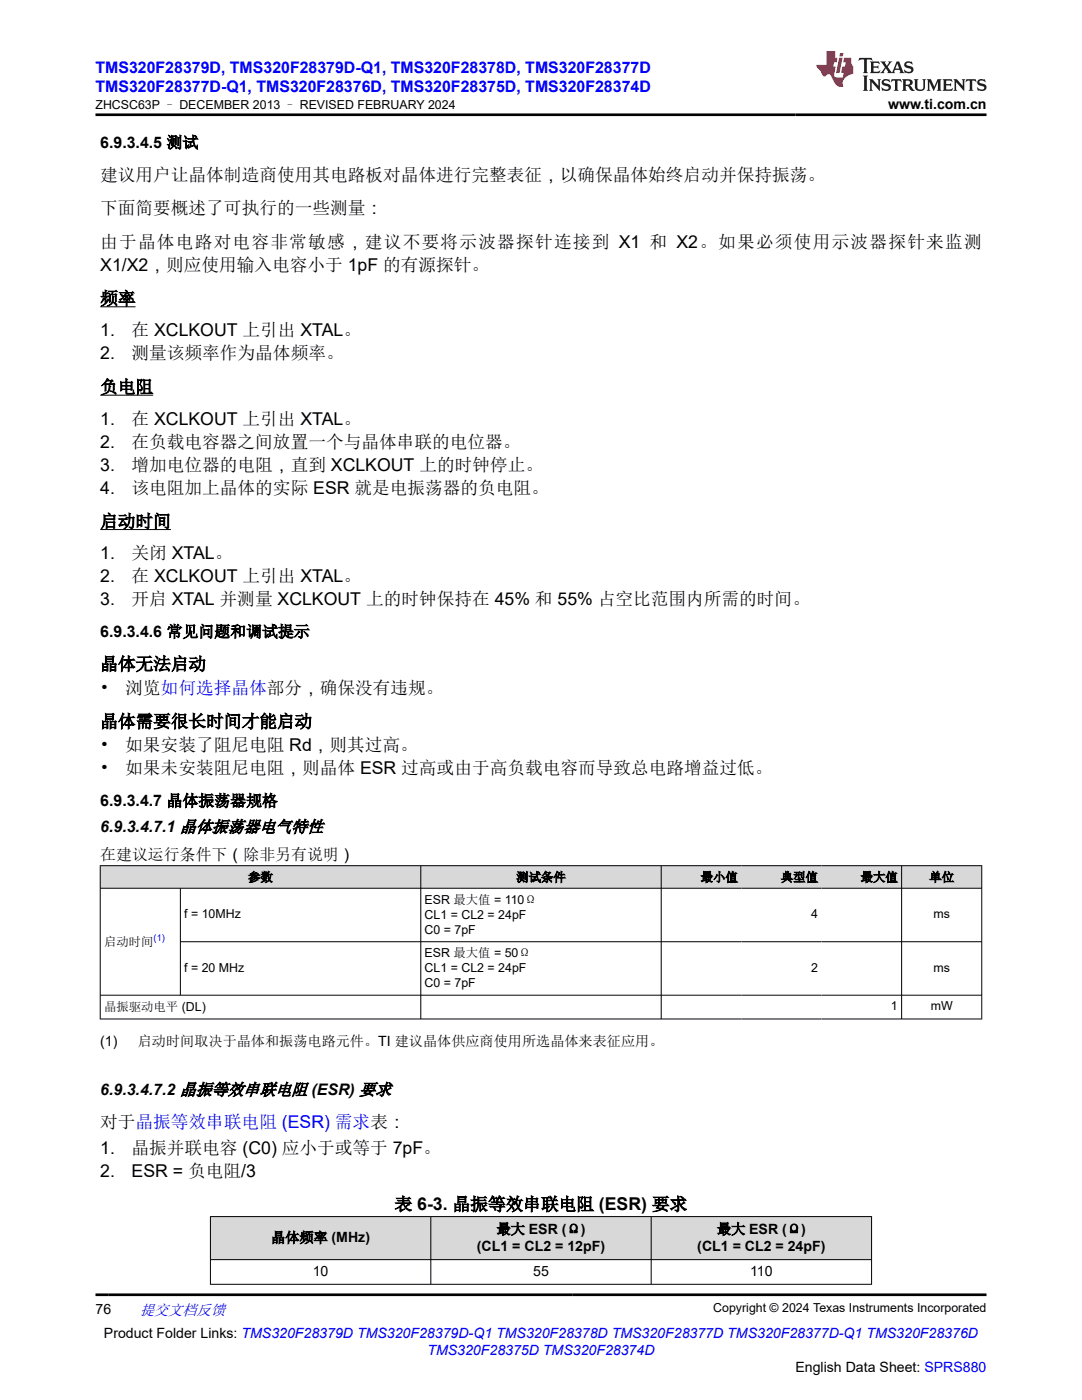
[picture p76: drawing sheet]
<svg xmlns="http://www.w3.org/2000/svg" width="216mm" height="279mm" viewBox="0 0 216 279" stroke-linecap="round" stroke-linejoin="round" font-family="sans-serif">
<defs><g id="words">
<g font-size="3.5">
<text x="20" y="36.1">建议用户让晶体制造商使用其电路板对晶体进行完整表征，以确保晶体始终启动并保持振荡。</text>
<text x="20" y="42.8">下面简要概述了可执行的一些测量：</text>
<text x="20" y="49.5">由于晶体电路对电容非常敏感，建议不要将示波器探针连接到 X1 和 X2。如果必须使用示波器探针来监测</text>
<text x="20" y="54.1">X1/X2，则应使用输入电容小于 1pF 的有源探针。</text>
<text x="20" y="60.8">频率</text>
<text x="20" y="67.1">1.</text>
<text x="20" y="71.7">2.</text>
<text x="26.3" y="67.1">在 XCLKOUT 上引出 XTAL。</text>
<text x="26.3" y="71.7">测量该频率作为晶体频率。</text>
<text x="20" y="78.4">负电阻</text>
<text x="20" y="84.8">1.</text>
<text x="20" y="89.4">2.</text>
<text x="26.3" y="84.8">在 XCLKOUT 上引出 XTAL。</text>
<text x="26.3" y="89.4">在负载电容器之间放置一个与晶体串联的电位器。</text>
<text x="20" y="94">3.</text>
<text x="26.3" y="94">增加电位器的电阻，直到 XCLKOUT 上的时钟停止。</text>
<text x="20" y="98.5">4.</text>
<text x="26.3" y="98.5">该电阻加上晶体的实际 ESR 就是电振荡器的负电阻。</text>
<text x="20" y="105.2">启动时间</text>
<text x="20" y="111.6">1.</text>
<text x="26.3" y="111.6">关闭 XTAL。</text>
<text x="20" y="116.2">2.</text>
<text x="26.3" y="116.2">在 XCLKOUT 上引出 XTAL。</text>
<text x="20" y="120.8">3.</text>
<text x="26.3" y="120.8">开启 XTAL 并测量 XCLKOUT 上的时钟保持在 45% 和 55% 占空比范围内所需的时间。</text>
<text x="20" y="133.7">晶体无法启动</text>
<text x="20" y="138.5">•</text>
<text x="25" y="138.5">浏览如何选择晶体部分，确保没有违规。</text>
<text x="20" y="145.2">晶体需要很长时间才能启动</text>
<text x="20" y="149.9">•</text>
<text x="25" y="149.9">如果安装了阻尼电阻 Rd，则其过高。</text>
<text x="20" y="154.5">•</text>
<text x="25" y="154.5">如果未安装阻尼电阻，则晶体 ESR 过高或由于高负载电容而导致总电路增益过低。</text>
<text x="20" y="225.1">对于晶振等效串联电阻 (ESR) 需求表：</text>
<text x="20" y="230.2">1.</text>
<text x="26.3" y="230.2">晶振并联电容 (C0) 应小于或等于 7pF。</text>
<text x="20" y="234.8">2.</text>
<text x="26.3" y="234.8">ESR = 负电阻/3</text>
<text x="78.7" y="241.5">表 6-3. 晶振等效串联电阻 (ESR) 要求</text>
</g>
<g font-size="3.2" fill="#00f">
<text x="19.1" y="14.5">TMS320F28379D, TMS320F28379D-Q1, TMS320F28378D, TMS320F28377D</text>
<text x="19.1" y="18.3">TMS320F28377D-Q1, TMS320F28376D, TMS320F28375D, TMS320F28374D</text>
</g>
<g font-size="3.2">
<text x="20" y="29.5">6.9.3.4.5 测试</text>
<text x="20" y="127.1">6.9.3.4.6 常见问题和调试提示</text>
<text x="20" y="160.9">6.9.3.4.7 晶体振荡器规格</text>
<text x="20" y="166.1">6.9.3.4.7.1 晶体振荡器电气特性</text>
<text x="20" y="171.6">在建议运行条件下（除非另有说明）</text>
<text x="20" y="218.5">6.9.3.4.7.2 晶振等效串联电阻 (ESR) 要求</text>
</g>
<text font-size="3" fill="#00f" x="27.9" y="262.4">提交文档反馈</text>
<g font-size="2.8">
<text x="177.2" y="21.7">www.ti.com.cn</text>
<text x="20" y="208.7">(1)</text>
<text x="27.5" y="208.7">启动时间取决于晶体和振荡电路元件。TI 建议晶体供应商使用所选晶体来表征应用。</text>
<text x="54.1" y="248">晶体频率 (MHz)</text>
<text x="95.2" y="249.7">(CL1 = CL2 = 12pF)</text>
<text x="99.1" y="246.3">最大 ESR (Ω)</text>
<text x="139.1" y="249.7">(CL1 = CL2 = 24pF)</text>
<text x="143.1" y="246.3">最大 ESR (Ω)</text>
<text x="62.4" y="254.6">10</text>
<text x="106.4" y="254.6">55</text>
<text x="149.7" y="254.6">110</text>
<text x="19.1" y="262.1">76</text>
<text x="20.7" y="266.9">Product Folder Links: TMS320F28379D TMS320F28379D-Q1 TMS320F28378D TMS320F28377D TMS320F28377D-Q1 TMS320F28376D</text>
<text x="158.7" y="273.7">English Data Sheet: SPRS880</text>
</g>
<text font-size="2.8" fill="#00f" x="85.3" y="270.3">TMS320F28375D TMS320F28374D</text>
<g font-size="2.5">
<text x="19.1" y="21.8">ZHCSC63P – DECEMBER 2013 – REVISED FEBRUARY 2024</text>
<text x="49.5" y="175.9">参数</text>
<text x="103" y="175.9">测试条件</text>
<text x="139.8" y="175.9">最小值</text>
<text x="155.8" y="175.9">典型值</text>
<text x="171.7" y="175.9">最大值</text>
<text x="185.4" y="175.9">单位</text>
<text x="36.8" y="183.2">f = 10MHz</text>
<text x="84.7" y="180.4">ESR 最大值 = 110Ω</text>
<text x="84.7" y="183.4">CL1 = CL2 = 24pF</text>
<text x="161.8" y="183.2">4</text>
<text x="186.3" y="183.2">ms</text>
<text x="20.8" y="188.7">启动时间</text>
<text x="84.7" y="186.3">C0 = 7pF</text>
<text x="84.7" y="191.1">ESR 最大值 = 50Ω</text>
<text x="36.8" y="193.9">f = 20 MHz</text>
<text x="84.7" y="194">CL1 = CL2 = 24pF</text>
<text x="84.7" y="197">C0 = 7pF</text>
<text x="161.8" y="193.9">2</text>
<text x="186.3" y="193.9">ms</text>
<text x="20.8" y="201.8">晶振驱动电平 (DL)</text>
<text x="177.8" y="201.6">1</text>
<text x="185.7" y="201.6">mW</text>
<text x="142.3" y="261.8">Copyright © 2024 Texas Instruments Incorporated</text>
</g>
<text font-size="1.9" fill="#00f" x="30.6" y="187.9">(1)</text>
</g></defs>
<path d="M20 61.2h7.1M20 78.9h10.6M20 105.7h14.1" fill="none" stroke="#000" stroke-width=".2"/>
<g fill="#d8d8d8">
<path d="M20 172.8h175.9v4.5h-175.9z" fill-rule="evenodd"/>
<path d="M20.1 172.8h63.8v4.4h-63.8z" fill-rule="evenodd"/>
<path d="M84 172.8h47.9v4.4h-47.9z" fill-rule="evenodd"/>
<path d="M132 172.8h15.9v4.4h-15.9z" fill-rule="evenodd"/>
<path d="M147.9 172.8h16v4.4h-16z" fill-rule="evenodd"/>
<path d="M163.9 172.8h15.9v4.4h-15.9z" fill-rule="evenodd"/>
<path d="M180 172.8h15.8v4.4h-15.8z" fill-rule="evenodd"/>
</g>
<path d="M19.9 172.8h176.1M19.9 177.3h176.1M20 172.7v30.7M36 177.3v21.4M84 172.7v30.7M131.9 172.7v30.7M179.9 172.7v30.7M195.9 172.7v30.7M36 187.9h160M196 198.6h-176.1M19.9 203.4h176.1" fill="none" stroke="#000" stroke-width=".2"/>
<g fill="#d8d8d8">
<path d="M42 242.8h131.9v8.6h-131.9z" fill-rule="evenodd"/>
<path d="M42 242.9h43.9v8.4h-43.9z" fill-rule="evenodd"/>
<path d="M86 242.9h43.9v8.4h-43.9z" fill-rule="evenodd"/>
<path d="M130 242.9h43.9v8.4h-43.9z" fill-rule="evenodd"/>
</g>
<path d="M41.9 242.8h132.1M41.9 251.4h132.1M41.9 256.3h132.1M42 242.7v13.7M86 242.7v13.7M129.9 242.7v13.7M173.9 242.7v13.7" fill="none" stroke="#000" stroke-width=".2"/>
<path d="M171.5 11.6l-.2 .5 .5-.2h.6v.1v2.2l-.2 .4h1l-.2-.4v-2.2v-.1h.5l.6 .2-.2-.5zM173.6 12.3l.2 .4v1.5l-.2 .4h1.9l.1-.6a1.08 1.08 0 0 1-1.3 .2v-.7h.6l.4 .2v-.7l-.4 .2h-.6v-.5l.2-.2a1 1 0 0 1 1 .3l-.1-.5zM175.7 12.3l.9 1.1-1 1.2h.9l-.2-.2 .5-.8 .4 .8-.2 .2h1.6l-.2-.2 .2-.5h.9l.1 .5-.1 .2h.9l-.2-.3-.8-2h-.5l-.9 2.2-.9-1.1 .9-1.1h-.8l.2 .2-.4 .6-.4-.6 .2-.2zM179 12.7l.4 1h-.7zM180.7 12.4a.65 .65 0 0 0-.2 .7 .65 .65 0 0 0 .6 .5l.6 .1 .1 .3a.79 .79 0 0 1-.7 .4 .79 .79 0 0 1-.7-.5l.1 .7 .2-.1a.93 .93 0 0 0 1.1 .1 .93 .93 0 0 0 .4-1 1.46 1.46 0 0 0-1.2-.6l-.1-.3a1.09 1.09 0 0 1 1.2 .2l-.2-.6-.1 .1-.5-.2zM172.2 15.1l.2 .4v2.2l-.2 .4h1l-.2-.4v-2.2l.2-.4zM173.4 15.8l.2 .4v1.5l-.2 .4h.8l-.3-.4 .1-1.3 1.6 1.8v-2l.2-.4h-.7l.1 .2 .1 1.1-1.2-1.3zM176.2 15.9a.65 .65 0 0 0-.2 .8 .65 .65 0 0 0 .6 .4l.6 .2 .1 .2a.79 .79 0 0 1-.7 .4 .79 .79 0 0 1-.7-.5l.1 .7 .2-.1a.93 .93 0 0 0 1.1 .1 .93 .93 0 0 0 .4-.9 1.46 1.46 0 0 0-1.2-.6l-.1-.4a1.09 1.09 0 0 1 1.2 .2l-.1-.6-.2 .1-.5-.1zM177.9 15.8l-.1 .6a.63 .63 0 0 1 .8-.3v1.6l-.3 .4h1l-.2-.4v-1.6a.66 .66 0 0 1 .8 .3l-.1-.6zM180 15.8l.2 .4v1.5l-.2 .4h1l-.2-.2-.1-.7h.5l.1 .2a.79 .79 0 0 0 1.2 .6l-1-.9a.61 .61 0 0 0 .6-.6 .61 .61 0 0 0-.5-.7zM180.8 16.1h.1a.47 .47 0 0 1 .5 .1 .47 .47 0 0 1 .1 .5l-.1 .1-.7 .1zM182.3 15.8l.2 .2a2.27 2.27 0 0 0 .4 2 1.04 1.04 0 0 0 1.7-.7v-1.3l.2-.2h-.8l.2 .4v1.1a.6 .6 0 0 1-.6 .6 .6 .6 0 0 1-.6-.6v-1.1l.3-.4zM184.9 15.8l.2 .4v1.5l-.2 .4h.8l-.3-.4v-1.4l.9 1.9 .9-1.9v1.4l-.3 .4h1l-.2-.4v-1.5l.2-.4h-.8l-.7 1.5-.6-1.5zM188.1 15.8l.2 .4v1.5l-.2 .4h1.9l.1-.6a1.09 1.09 0 0 1-1.3 .2v-.7h.6l.4 .2v-.6l-.4 .2h-.6v-.6l.2-.1a1.01 1.01 0 0 1 1 .3l-.1-.6zM190.2 15.8l.3 .4v1.5l-.3 .4h.8l-.2-.4v-1.3l1.6 1.8v-2l.2-.4h-.7l.2 .2v1.1l-1.2-1.3zM192.8 15.8l-.1 .6a.63 .63 0 0 1 .8-.3v1.6l-.3 .4h1l-.2-.4v-1.6a.66 .66 0 0 1 .8 .3l-.1-.6zM195.2 15.9a.65 .65 0 0 0-.2 .8 .65 .65 0 0 0 .6 .4l.6 .2 .2 .2a.79 .79 0 0 1-.7 .4 .79 .79 0 0 1-.7-.5l.1 .7 .2-.1a.93 .93 0 0 0 1 .1 .93 .93 0 0 0 .5-.9 1.46 1.46 0 0 0-1.3-.6v-.4a1.09 1.09 0 0 1 1.2 .2l-.2-.6-.2 .1-.5-.1z" fill="#231f20"/>
<path d="M164.9 10.2v2.8h-2l.1 .3 .8 1a.95 .95 0 0 0 1 .9 .59 .59 0 0 1 .5-.4 .59 .59 0 0 1 .5 .4l.4 .7a1.59 1.59 0 0 0 2.1 1.4 1.61 1.61 0 0 1 1-2.3l1-.3-.1-1.5a1.59 1.59 0 0 1-.3-1.7h-1.5l-.2 .9h.6l-.2 .9h-.5l-.2 1v.2l.4 .1-.1 .9h-.7a.73 .73 0 0 1-1-.7l.3-1.5h-.5l.1-.9h.5l.2-.9h-.5v-1.3zM167.4 11.5l-.6 3.1h.7l.6-3.1zM167.6 10.6l-.1 .6h.7l.1-.6z" fill="#ed1c24"/>
<path d="M19.1 22.9h177.8M19.1 258.4h177.8" fill="none" stroke="#000" stroke-width=".53"/>
<use href="#words"/>
</svg>
